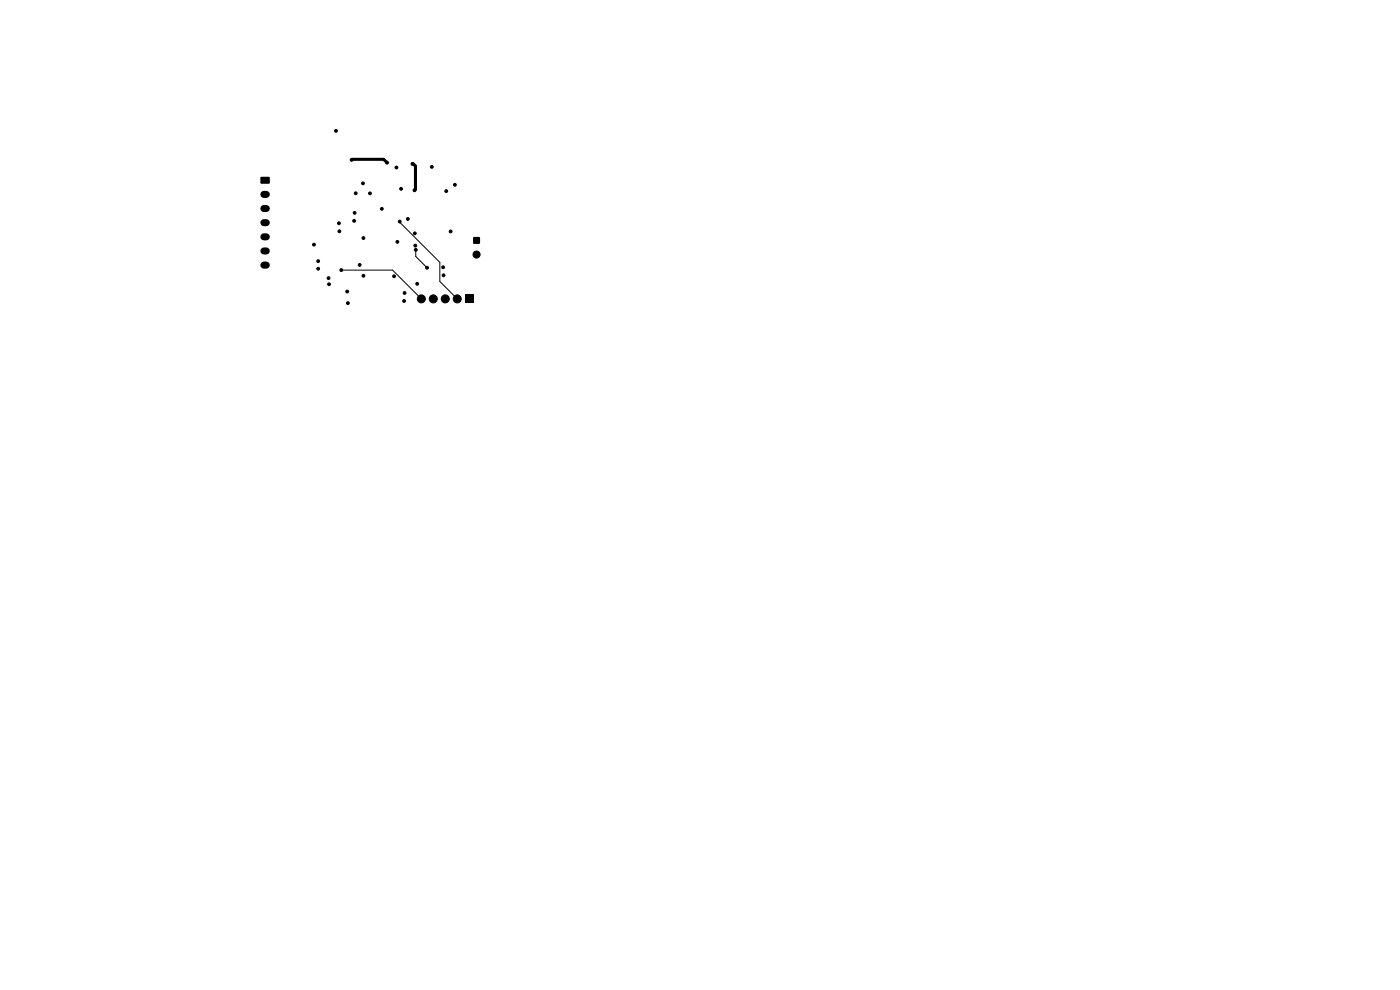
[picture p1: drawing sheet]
<svg xmlns="http://www.w3.org/2000/svg" width="297mm" height="210mm" viewBox="0 0 297 210" stroke-linecap="round" stroke-linejoin="round" font-family="sans-serif">
<path d="M55.3 37.6h1.9v1.3h-1.9zM100.4 50.3h1.4v1.4h-1.4zM98.7 62.6h1.7v1.7h-1.7z" fill="#000"/>
<path d="M56 41.2h.5M56 44.2h.5M56 47.2h.5M56 50.2h.5M56 53.2h.5M56 56.2h.5" fill="none" stroke="#000" stroke-width="1.5"/>
<g fill="#000" stroke="#000" stroke-width=".21">
<circle cx="71.3" cy="27.8" r=".3"/>
<circle cx="74.6" cy="33.9" r=".3"/>
<circle cx="77" cy="38.9" r=".3"/>
<circle cx="82.1" cy="34.5" r=".3"/>
<circle cx="84.1" cy="35.5" r=".3"/>
<circle cx="87.5" cy="34.8" r=".3"/>
<circle cx="91.6" cy="35.4" r=".3"/>
<circle cx="96.5" cy="39.2" r=".3"/>
<circle cx="66.6" cy="51.9" r=".3"/>
<circle cx="67.5" cy="55.4" r=".3"/>
<circle cx="67.5" cy="57" r=".3"/>
<circle cx="69.7" cy="59" r=".3"/>
<circle cx="71.9" cy="47.4" r=".3"/>
<circle cx="72" cy="49.1" r=".3"/>
<circle cx="72.4" cy="57.3" r=".3"/>
<circle cx="75.1" cy="46.9" r=".3"/>
<circle cx="75.2" cy="45.2" r=".3"/>
<circle cx="75.5" cy="41" r=".3"/>
<circle cx="76.3" cy="56.2" r=".3"/>
<circle cx="77.1" cy="50.5" r=".3"/>
<circle cx="77.1" cy="58.5" r=".3"/>
<circle cx="78.5" cy="41" r=".3"/>
<circle cx="81" cy="44.3" r=".3"/>
<circle cx="83.6" cy="58.6" r=".3"/>
<circle cx="84.3" cy="51.3" r=".3"/>
<circle cx="84.8" cy="47" r=".3"/>
<circle cx="85.1" cy="40.1" r=".3"/>
<circle cx="86.5" cy="46.5" r=".3"/>
<circle cx="87.9" cy="40.4" r=".3"/>
<circle cx="88" cy="49.5" r=".3"/>
<circle cx="88.1" cy="52.1" r=".3"/>
<circle cx="88.2" cy="53" r=".3"/>
<circle cx="90.6" cy="56.8" r=".3"/>
<circle cx="94" cy="56.7" r=".3"/>
<circle cx="94.1" cy="58.4" r=".3"/>
<circle cx="94.7" cy="40.5" r=".3"/>
<circle cx="95.6" cy="49.1" r=".3"/>
<circle cx="101.1" cy="54" r=".75"/>
<circle cx="69.8" cy="60.3" r=".3"/>
<circle cx="73.7" cy="61.8" r=".3"/>
<circle cx="73.8" cy="64.3" r=".3"/>
<circle cx="85.7" cy="63.9" r=".3"/>
<circle cx="85.8" cy="62.1" r=".3"/>
<circle cx="88.5" cy="60.2" r=".3"/>
<circle cx="89.4" cy="63.4" r=".85"/>
<circle cx="91.9" cy="63.4" r=".85"/>
<circle cx="94.5" cy="63.4" r=".85"/>
<circle cx="97" cy="63.4" r=".85"/>
</g>
<path d="M74.6 33.9l6.8-.1 .7 .7M87.5 34.8l.6 .4v5l-.2 .2" fill="none" stroke="#000" stroke-width=".65"/>
<path d="M72.4 57.3h10.9l6.1 6.1M84.8 47l8.5 8.7v4l3.7 3.7M88.2 53v1.4l2.4 2.4" fill="none" stroke="#000" stroke-width=".21"/>
</svg>
